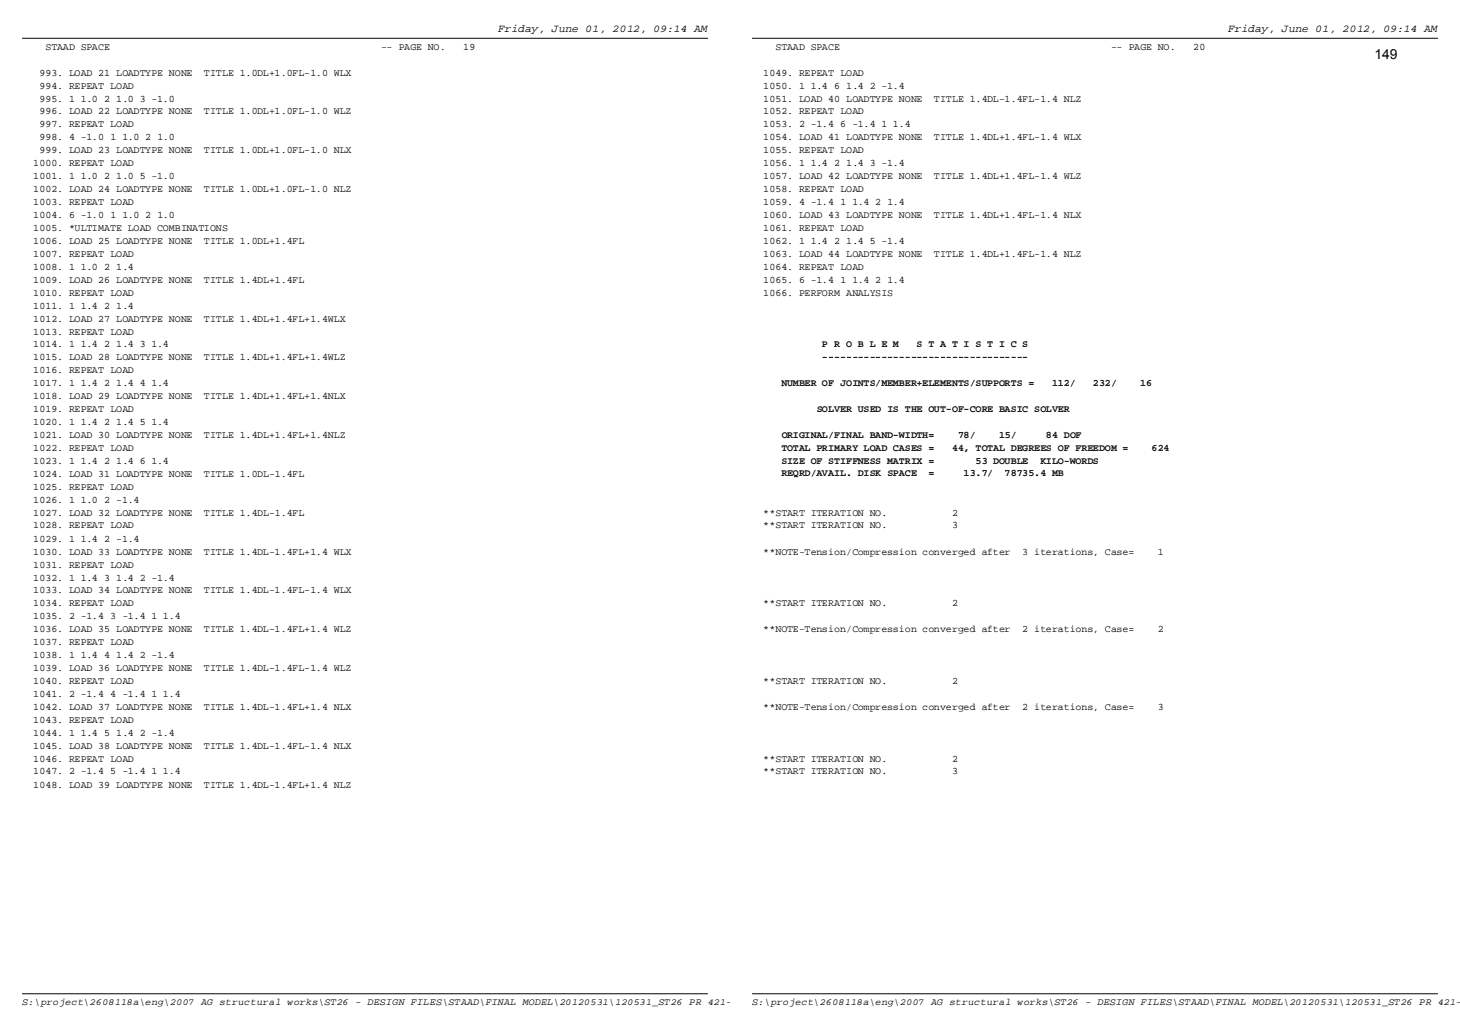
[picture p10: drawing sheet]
<svg xmlns="http://www.w3.org/2000/svg" width="297mm" height="210mm" viewBox="0 0 297 210" stroke-linecap="round" stroke-linejoin="round" font-family="sans-serif">
<defs><g id="words">
<text font-size="2.8" x="279.6" y="12.1">149</text>
<g font-size="2.3">
<text x="101.3" y="6.4">Friday, June 01, 2012, 09:14 AM</text>
<text x="249.9" y="6.4">Friday, June 01, 2012, 09:14 AM</text>
</g>
<g font-size="2">
<text x="9.2" y="10.2">STAAD SPACE</text>
<text x="77.6" y="10.2">-- PAGE NO.</text>
<text x="94.2" y="10.2">19</text>
<text x="157.7" y="10.2">STAAD SPACE</text>
<text x="226.1" y="10.2">-- PAGE NO.</text>
<text x="242.7" y="10.2">20</text>
<text x="8" y="15.4">993. LOAD 21 LOADTYPE NONE</text>
<text x="41.5" y="15.4">TITLE 1.0DL+1.0FL-1.0 WLX</text>
<text x="155.3" y="15.4">1049. REPEAT LOAD</text>
<text x="8" y="20.7">995. 1 1.0 2 1.0 3 -1.0</text>
<text x="8" y="18">994. REPEAT LOAD</text>
<text x="8" y="23.3">996. LOAD 22 LOADTYPE NONE</text>
<text x="41.5" y="23.3">TITLE 1.0DL+1.0FL-1.0 WLZ</text>
<text x="155.3" y="18">1050. 1 1.4 6 1.4 2 -1.4</text>
<text x="155.3" y="23.3">1052. REPEAT LOAD</text>
<text x="155.3" y="20.7">1051. LOAD 40 LOADTYPE NONE</text>
<text x="190" y="20.7">TITLE 1.4DL-1.4FL-1.4 NLZ</text>
<text x="8" y="28.5">998. 4 -1.0 1 1.0 2 1.0</text>
<text x="8" y="25.9">997. REPEAT LOAD</text>
<text x="155.3" y="25.9">1053. 2 -1.4 6 -1.4 1 1.4</text>
<text x="155.3" y="28.5">1054. LOAD 41 LOADTYPE NONE</text>
<text x="190" y="28.5">TITLE 1.4DL+1.4FL-1.4 WLX</text>
<text x="6.8" y="33.8">1000. REPEAT LOAD</text>
<text x="8" y="31.2">999. LOAD 23 LOADTYPE NONE</text>
<text x="41.5" y="31.2">TITLE 1.0DL+1.0FL-1.0 NLX</text>
<text x="155.3" y="33.8">1056. 1 1.4 2 1.4 3 -1.4</text>
<text x="155.3" y="31.2">1055. REPEAT LOAD</text>
<text x="6.8" y="36.5">1001. 1 1.0 2 1.0 5 -1.0</text>
<text x="6.8" y="41.7">1003. REPEAT LOAD</text>
<text x="6.8" y="39.1">1002. LOAD 24 LOADTYPE NONE</text>
<text x="41.5" y="39.1">TITLE 1.0DL+1.0FL-1.0 NLZ</text>
<text x="155.3" y="39.1">1058. REPEAT LOAD</text>
<text x="155.3" y="41.7">1059. 4 -1.4 1 1.4 2 1.4</text>
<text x="155.3" y="36.5">1057. LOAD 42 LOADTYPE NONE</text>
<text x="190" y="36.5">TITLE 1.4DL+1.4FL-1.4 WLZ</text>
<text x="6.8" y="47">1005. *ULTIMATE LOAD COMBINATIONS</text>
<text x="6.8" y="44.4">1004. 6 -1.0 1 1.0 2 1.0</text>
<text x="155.3" y="47">1061. REPEAT LOAD</text>
<text x="155.3" y="44.4">1060. LOAD 43 LOADTYPE NONE</text>
<text x="190" y="44.4">TITLE 1.4DL+1.4FL-1.4 NLX</text>
<text x="6.8" y="49.6">1006. LOAD 25 LOADTYPE NONE</text>
<text x="6.8" y="52.2">1007. REPEAT LOAD</text>
<text x="41.5" y="49.6">TITLE 1.0DL+1.4FL</text>
<text x="155.3" y="49.6">1062. 1 1.4 2 1.4 5 -1.4</text>
<text x="155.3" y="52.2">1063. LOAD 44 LOADTYPE NONE</text>
<text x="190" y="52.2">TITLE 1.4DL+1.4FL-1.4 NLZ</text>
<text x="6.8" y="57.5">1009. LOAD 26 LOADTYPE NONE</text>
<text x="6.8" y="54.9">1008. 1 1.0 2 1.4</text>
<text x="41.5" y="57.5">TITLE 1.4DL+1.4FL</text>
<text x="155.3" y="54.9">1064. REPEAT LOAD</text>
<text x="155.3" y="57.5">1065. 6 -1.4 1 1.4 2 1.4</text>
<text x="6.8" y="65.4">1012. LOAD 27 LOADTYPE NONE</text>
<text x="6.8" y="60.2">1010. REPEAT LOAD</text>
<text x="6.8" y="62.8">1011. 1 1.4 2 1.4</text>
<text x="41.5" y="65.4">TITLE 1.4DL+1.4FL+1.4WLX</text>
<text x="155.3" y="60.2">1066. PERFORM ANALYSIS</text>
<text x="6.8" y="70.7">1014. 1 1.4 2 1.4 3 1.4</text>
<text x="6.8" y="68.1">1013. REPEAT LOAD</text>
<text x="167.2" y="70.6">P R O B L E M</text>
<text x="186.5" y="70.6">S T A T I S T I C S</text>
<text x="6.8" y="73.3">1015. LOAD 28 LOADTYPE NONE</text>
<text x="6.8" y="75.9">1016. REPEAT LOAD</text>
<text x="41.5" y="73.3">TITLE 1.4DL+1.4FL+1.4WLZ</text>
<text x="167.2" y="73.2">-----------------------------------</text>
<text x="6.8" y="78.6">1017. 1 1.4 2 1.4 4 1.4</text>
<text x="6.8" y="81.2">1018. LOAD 29 LOADTYPE NONE</text>
<text x="6.8" y="83.8">1019. REPEAT LOAD</text>
<text x="41.5" y="81.2">TITLE 1.4DL+1.4FL+1.4NLX</text>
<text x="159" y="78.6">NUMBER OF JOINTS/MEMBER+ELEMENTS/SUPPORTS =</text>
<text x="166.1" y="83.8">SOLVER USED IS THE OUT-OF-CORE BASIC SOLVER</text>
<text x="214" y="78.6">112/</text>
<text x="222.3" y="78.6">232/</text>
<text x="232" y="78.6">16</text>
<text x="6.8" y="86.5">1020. 1 1.4 2 1.4 5 1.4</text>
<text x="6.8" y="89.2">1021. LOAD 30 LOADTYPE NONE</text>
<text x="41.5" y="89.2">TITLE 1.4DL+1.4FL+1.4NLZ</text>
<text x="159" y="89.1">ORIGINAL/FINAL BAND-WIDTH=</text>
<text x="194.9" y="89.1">78/</text>
<text x="203.3" y="89.1">15/</text>
<text x="212.8" y="89.1">84 DOF</text>
<text x="6.8" y="94.4">1023. 1 1.4 2 1.4 6 1.4</text>
<text x="6.8" y="91.8">1022. REPEAT LOAD</text>
<text x="159" y="91.7">TOTAL PRIMARY LOAD CASES =</text>
<text x="159" y="94.3">SIZE OF STIFFNESS MATRIX =</text>
<text x="193.7" y="91.7">44, TOTAL DEGREES OF FREEDOM =</text>
<text x="198.5" y="94.3">53 DOUBLE</text>
<text x="211.6" y="94.3">KILO-WORDS</text>
<text x="234.3" y="91.7">624</text>
<text x="6.8" y="97">1024. LOAD 31 LOADTYPE NONE</text>
<text x="6.8" y="99.7">1025. REPEAT LOAD</text>
<text x="41.5" y="97">TITLE 1.0DL-1.4FL</text>
<text x="159" y="96.9">REQRD/AVAIL. DISK SPACE</text>
<text x="188.9" y="96.9">=</text>
<text x="196" y="96.9">13.7/</text>
<text x="204.4" y="96.9">78735.4 MB</text>
<text x="6.8" y="104.9">1027. LOAD 32 LOADTYPE NONE</text>
<text x="6.8" y="107.5">1028. REPEAT LOAD</text>
<text x="6.8" y="102.3">1026. 1 1.0 2 -1.4</text>
<text x="41.5" y="104.9">TITLE 1.4DL-1.4FL</text>
<text x="155.3" y="104.9">**START ITERATION NO.</text>
<text x="155.3" y="107.5">**START ITERATION NO.</text>
<text x="193.7" y="104.9">2</text>
<text x="193.7" y="107.5">3</text>
<text x="6.8" y="110.2">1029. 1 1.4 2 -1.4</text>
<text x="6.8" y="112.9">1030. LOAD 33 LOADTYPE NONE</text>
<text x="41.5" y="112.9">TITLE 1.4DL-1.4FL+1.4 WLX</text>
<text x="155.3" y="112.9">**NOTE-Tension/Compression converged after</text>
<text x="207.9" y="112.9">3 iterations, Case=</text>
<text x="235.5" y="112.9">1</text>
<text x="6.8" y="118.1">1032. 1 1.4 3 1.4 2 -1.4</text>
<text x="6.8" y="115.5">1031. REPEAT LOAD</text>
<text x="6.8" y="126">1035. 2 -1.4 3 -1.4 1 1.4</text>
<text x="6.8" y="123.4">1034. REPEAT LOAD</text>
<text x="6.8" y="120.7">1033. LOAD 34 LOADTYPE NONE</text>
<text x="41.5" y="120.7">TITLE 1.4DL-1.4FL-1.4 WLX</text>
<text x="155.3" y="123.4">**START ITERATION NO.</text>
<text x="193.7" y="123.4">2</text>
<text x="6.8" y="131.2">1037. REPEAT LOAD</text>
<text x="6.8" y="128.6">1036. LOAD 35 LOADTYPE NONE</text>
<text x="41.5" y="128.6">TITLE 1.4DL-1.4FL+1.4 WLZ</text>
<text x="155.3" y="128.6">**NOTE-Tension/Compression converged after</text>
<text x="207.9" y="128.6">2 iterations, Case=</text>
<text x="235.5" y="128.6">2</text>
<text x="6.8" y="133.9">1038. 1 1.4 4 1.4 2 -1.4</text>
<text x="6.8" y="136.6">1039. LOAD 36 LOADTYPE NONE</text>
<text x="41.5" y="136.6">TITLE 1.4DL-1.4FL-1.4 WLZ</text>
<text x="6.8" y="141.8">1041. 2 -1.4 4 -1.4 1 1.4</text>
<text x="6.8" y="139.2">1040. REPEAT LOAD</text>
<text x="155.3" y="139.2">**START ITERATION NO.</text>
<text x="193.7" y="139.2">2</text>
<text x="6.8" y="149.7">1044. 1 1.4 5 1.4 2 -1.4</text>
<text x="6.8" y="147.1">1043. REPEAT LOAD</text>
<text x="6.8" y="144.4">1042. LOAD 37 LOADTYPE NONE</text>
<text x="41.5" y="144.4">TITLE 1.4DL-1.4FL+1.4 NLX</text>
<text x="155.3" y="144.4">**NOTE-Tension/Compression converged after</text>
<text x="207.9" y="144.4">2 iterations, Case=</text>
<text x="235.5" y="144.4">3</text>
<text x="6.8" y="154.9">1046. REPEAT LOAD</text>
<text x="6.8" y="152.3">1045. LOAD 38 LOADTYPE NONE</text>
<text x="41.5" y="152.3">TITLE 1.4DL-1.4FL-1.4 NLX</text>
<text x="155.3" y="154.9">**START ITERATION NO.</text>
<text x="193.7" y="154.9">2</text>
<text x="6.8" y="157.6">1047. 2 -1.4 5 -1.4 1 1.4</text>
<text x="6.8" y="160.3">1048. LOAD 39 LOADTYPE NONE</text>
<text x="41.5" y="160.3">TITLE 1.4DL-1.4FL+1.4 NLZ</text>
<text x="155.3" y="157.6">**START ITERATION NO.</text>
<text x="193.7" y="157.6">3</text>
<text x="4.5" y="204.6">S:\project\2608118a\eng\2007 AG structural works\ST26 - DESIGN FILES\STAAD\FINAL MODEL\20120531\120531_ST26 PR 421-425 R4.anl</text>
<text x="127.7" y="204.6">Page 19 of 46</text>
<text x="153" y="204.6">S:\project\2608118a\eng\2007 AG structural works\ST26 - DESIGN FILES\STAAD\FINAL MODEL\20120531\120531_ST26 PR 421-4</text>
<text x="276.2" y="204.6">Page 20 of 46</text>
</g>
</g></defs>
<path d="M4.5 7.8h139.5" fill="none" stroke="#000" stroke-width=".2"/>
<g fill="#fefffe">
<path d="M101.3 4.5h43v2.6h-43z"/>
<path d="M4.5 8.4h92.2v2.3h-92.2z"/>
<path d="M4.5 13.7h67.1v2.2h-67.1z"/>
<path d="M4.5 16.3h22.7v2.3h-22.7z"/>
<path d="M4.5 19h31.1v2.2h-31.1z"/>
<path d="M4.5 21.6h67.1v2.2h-67.1z"/>
<path d="M4.5 24.2h22.7v2.3h-22.7z"/>
<path d="M4.5 26.9h31.1v2.2h-31.1z"/>
<path d="M4.5 29.5h67.1v2.2h-67.1z"/>
<path d="M4.5 32.1h22.7v2.3h-22.7z"/>
<path d="M4.5 34.8h31.1v2.2h-31.1z"/>
<path d="M4.5 37.4h67.1v2.2h-67.1z"/>
<path d="M4.5 40h22.7v2.3h-22.7z"/>
<path d="M4.5 42.7h31.1v2.2h-31.1z"/>
<path d="M4.5 45.3h41.9v2.2h-41.9z"/>
<path d="M4.5 47.9h57.5v2.3h-57.5z"/>
<path d="M4.5 50.6h22.7v2.2h-22.7z"/>
<path d="M4.5 53.2h22.7v2.2h-22.7z"/>
<path d="M4.5 55.8h57.5v2.3h-57.5z"/>
<path d="M4.5 58.5h22.7v2.2h-22.7z"/>
<path d="M4.5 61.1h22.7v2.2h-22.7z"/>
<path d="M4.5 63.7h65.9v2.3h-65.9z"/>
<path d="M4.5 66.4h22.7v2.2h-22.7z"/>
<path d="M4.5 69h29.9v2.2h-29.9z"/>
<path d="M4.5 71.6h65.9v2.3h-65.9z"/>
<path d="M4.5 74.3h22.7v2.2h-22.7z"/>
<path d="M4.5 76.9h29.9v2.2h-29.9z"/>
<path d="M4.5 79.5h65.9v2.3h-65.9z"/>
<path d="M4.5 82.2h22.7v2.2h-22.7z"/>
<path d="M4.5 84.8h29.9v2.2h-29.9z"/>
<path d="M4.5 87.4h65.9v2.3h-65.9z"/>
<path d="M4.5 90.1h22.7v2.2h-22.7z"/>
<path d="M4.5 92.7h29.9v2.2h-29.9z"/>
<path d="M4.5 95.3h57.5v2.3h-57.5z"/>
<path d="M4.5 98h22.7v2.2h-22.7z"/>
<path d="M4.5 100.6h23.9v2.2h-23.9z"/>
<path d="M4.5 103.3h57.5v2.2h-57.5z"/>
<path d="M4.5 105.9h22.7v2.2h-22.7z"/>
<path d="M4.5 108.5h23.9v2.2h-23.9z"/>
<path d="M4.5 111.2h67.1v2.2h-67.1z"/>
<path d="M4.5 113.8h22.7v2.2h-22.7z"/>
<path d="M4.5 116.4h31.1v2.2h-31.1z"/>
<path d="M4.5 119.1h67.1v2.2h-67.1z"/>
<path d="M4.5 121.7h22.7v2.2h-22.7z"/>
<path d="M4.5 124.3h32.3v2.2h-32.3z"/>
<path d="M4.5 127h67.1v2.2h-67.1z"/>
<path d="M4.5 129.6h22.7v2.2h-22.7z"/>
<path d="M4.5 132.2h31.1v2.2h-31.1z"/>
<path d="M4.5 134.9h67.1v2.2h-67.1z"/>
<path d="M4.5 137.5h22.7v2.2h-22.7z"/>
<path d="M4.5 140.1h32.3v2.2h-32.3z"/>
<path d="M4.5 142.8h67.1v2.2h-67.1z"/>
<path d="M4.5 145.4h22.7v2.2h-22.7z"/>
<path d="M4.5 148h31.1v2.2h-31.1z"/>
<path d="M4.5 150.7h67.1v2.2h-67.1z"/>
<path d="M4.5 153.3h22.7v2.2h-22.7z"/>
<path d="M4.5 155.9h32.3v2.2h-32.3z"/>
<path d="M4.5 158.6h67.1v2.2h-67.1z"/>
</g>
<path d="M4.5 202.2h139.5" fill="none" stroke="#000" stroke-width=".2"/>
<g fill="#fefffe">
<path d="M127.7 202.9h16.4v2.2h-16.4z"/>
<path d="M4.5 202.9h144.1v2.2h-144.1z"/>
</g>
<path d="M153 7.8h139.5" fill="none" stroke="#000" stroke-width=".2"/>
<g fill="#fefffe">
<path d="M249.8 4.5h43v2.6h-43z"/>
<path d="M153 8.4h92.2v2.3h-92.2z"/>
<path d="M153 13.7h22.7v2.2h-22.7z"/>
<path d="M153 16.3h31.1v2.3h-31.1z"/>
<path d="M153 19h67.1v2.2h-67.1z"/>
<path d="M153 21.6h22.7v2.2h-22.7z"/>
<path d="M153 24.2h32.3v2.3h-32.3z"/>
<path d="M153 26.9h67.1v2.2h-67.1z"/>
<path d="M153 29.5h22.7v2.2h-22.7z"/>
<path d="M153 32.1h31.1v2.3h-31.1z"/>
<path d="M153 34.8h67.1v2.2h-67.1z"/>
<path d="M153 37.4h22.7v2.2h-22.7z"/>
<path d="M153 40h31.1v2.3h-31.1z"/>
<path d="M153 42.7h67.1v2.2h-67.1z"/>
<path d="M153 45.3h22.7v2.2h-22.7z"/>
<path d="M153 47.9h31.1v2.3h-31.1z"/>
<path d="M153 50.6h67.1v2.2h-67.1z"/>
<path d="M153 53.2h22.7v2.2h-22.7z"/>
<path d="M153 55.8h31.1v2.3h-31.1z"/>
<path d="M153 58.5h28.7v2.2h-28.7z"/>
<path d="M153 63.7h1.2v2.3h-1.2z"/>
<path d="M153 66.4h1.2v2.2h-1.2z"/>
<path d="M153 69h56.3v2.2h-56.3z"/>
<path d="M153 71.6h56.3v2.3h-56.3z"/>
<path d="M153 74.3h1.2v2.2h-1.2z"/>
<path d="M153 76.9h81.4v2.2h-81.4z"/>
<path d="M153 82.2h64.7v2.2h-64.7z"/>
<path d="M153 87.4h67.1v2.3h-67.1z"/>
<path d="M153 90.1h85v2.2h-85z"/>
<path d="M153 92.7h70.7v2.2h-70.7z"/>
<path d="M153 95.3h63.5v2.3h-63.5z"/>
<path d="M153 98h1.2v2.2h-1.2z"/>
<path d="M153 103.3h41.9v2.2h-41.9z"/>
<path d="M153 105.9h41.9v2.2h-41.9z"/>
<path d="M153 108.5h1.2v2.2h-1.2z"/>
<path d="M153 111.2h83.8v2.2h-83.8z"/>
<path d="M153 113.8h1.2v2.2h-1.2z"/>
<path d="M153 116.4h1.2v2.2h-1.2z"/>
<path d="M153 119.1h1.2v2.2h-1.2z"/>
<path d="M153 121.7h41.9v2.2h-41.9z"/>
<path d="M153 124.3h1.2v2.2h-1.2z"/>
<path d="M153 127h83.8v2.2h-83.8z"/>
<path d="M153 129.6h1.2v2.2h-1.2z"/>
<path d="M153 132.2h1.2v2.2h-1.2z"/>
<path d="M153 134.9h1.2v2.2h-1.2z"/>
<path d="M153 137.5h41.9v2.2h-41.9z"/>
<path d="M153 140.1h1.2v2.2h-1.2z"/>
<path d="M153 142.8h83.8v2.2h-83.8z"/>
<path d="M153 145.4h1.2v2.2h-1.2z"/>
<path d="M153 148h1.2v2.2h-1.2z"/>
<path d="M153 150.7h1.2v2.2h-1.2z"/>
<path d="M153 153.3h41.9v2.2h-41.9z"/>
<path d="M153 155.9h41.9v2.2h-41.9z"/>
</g>
<path d="M153 202.2h139.5" fill="none" stroke="#000" stroke-width=".2"/>
<g fill="#fefffe">
<path d="M276.2 202.9h16.4v2.2h-16.4z"/>
<path d="M153 202.9h144.1v2.2h-144.1z"/>
</g>
<use href="#words"/>
</svg>
